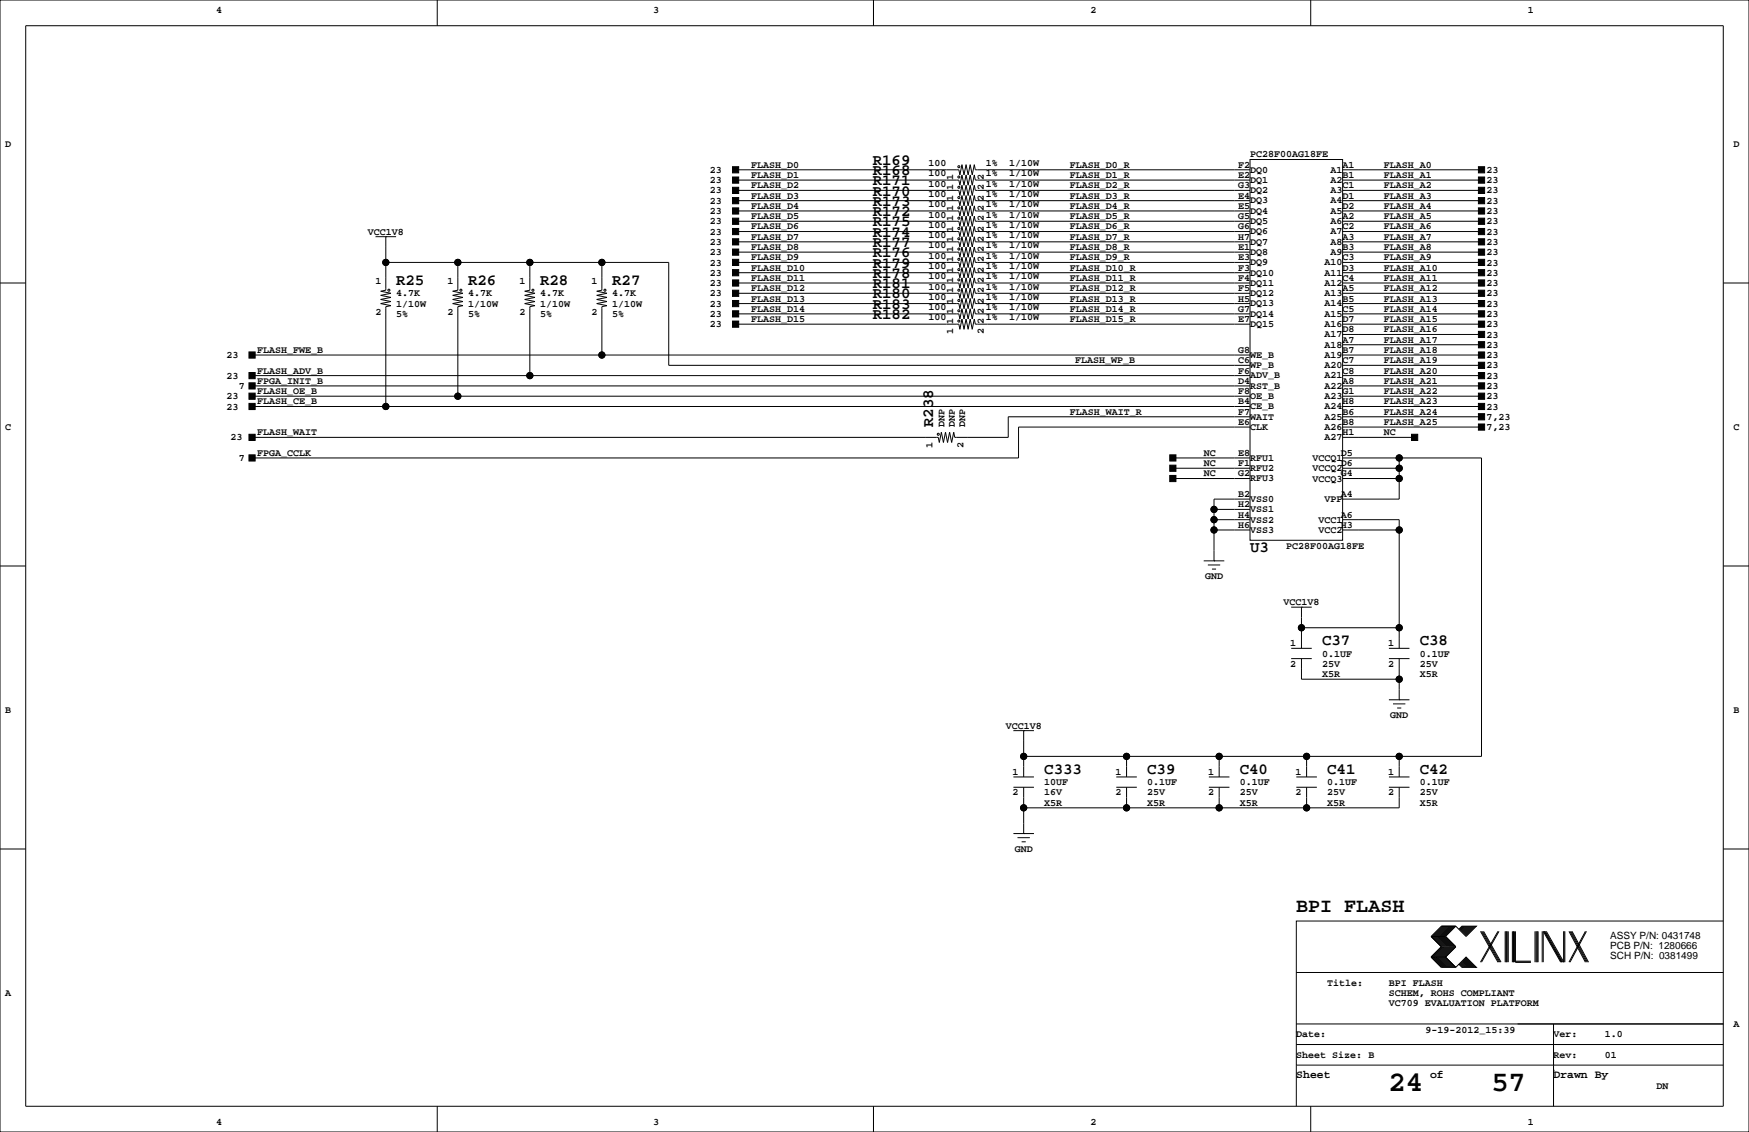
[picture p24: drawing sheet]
<svg xmlns="http://www.w3.org/2000/svg" width="432mm" height="279mm" viewBox="0 0 432 279" stroke-linecap="round" stroke-linejoin="round" font-family="sans-serif">
<defs><g id="words">
<g font-size="7.1">
<text x="342.8" y="269.3">24</text>
<text x="368.2" y="269.3">57</text>
</g>
<text font-size="4.9" x="320" y="225.1">BPI FLASH</text>
<g font-size="3.9">
<text x="215.5" y="40.6">R169</text>
<text x="215.5" y="43.2">R168</text>
<text x="215.5" y="45.7">R171</text>
<text x="215.5" y="48.3">R170</text>
<text x="215.5" y="50.8">R173</text>
<text x="215.5" y="53.3">R172</text>
<text x="215.5" y="55.9">R175</text>
<text x="215.5" y="58.4">R174</text>
<text x="215.5" y="61">R177</text>
<text x="215.5" y="63.5">R176</text>
<text x="97.8" y="70.3">R25</text>
<text x="115.6" y="70.3">R26</text>
<text x="133.3" y="70.3">R28</text>
<text x="151.1" y="70.3">R27</text>
<text x="215.5" y="66">R179</text>
<text x="215.5" y="68.6">R178</text>
<text x="215.5" y="71.1">R181</text>
<text x="215.5" y="73.7">R180</text>
<text x="215.5" y="76.2">R183</text>
<text x="215.5" y="78.7">R182</text>
<text x="230.3" y="105.4" transform="rotate(-90 230.3 105.4)">R238</text>
<text x="308.6" y="136.4">U3</text>
<text x="326.4" y="159.2">C37</text>
<text x="350.5" y="159.2">C38</text>
<text x="257.8" y="191">C333</text>
<text x="283.2" y="191">C39</text>
<text x="306.1" y="191">C40</text>
<text x="327.7" y="191">C41</text>
<text x="350.5" y="191">C42</text>
</g>
<g font-size="2.8">
<text x="320" y="266.1">Sheet</text>
<text x="353.1" y="266.1">of</text>
<text x="383.5" y="266.1">Drawn By</text>
</g>
<g font-size="2.5">
<text x="53.3" y="3.3">4</text>
<text x="161.3" y="3.3">3</text>
<text x="269.2" y="3.3">2</text>
<text x="377.2" y="3.3">1</text>
<text x="1.3" y="36.3">D</text>
<text x="185.4" y="41.4">FLASH_D0</text>
<text x="229.2" y="41">100</text>
<text x="243.4" y="41">1%</text>
<text x="249.1" y="41">1/10W</text>
<text x="264.2" y="41.4">FLASH_D0_R</text>
<text x="305.6" y="41.4">F2</text>
<text x="308.6" y="38.9">PC28F00AG18FE</text>
<text x="331.5" y="41.4">A1</text>
<text x="341.6" y="41.4">FLASH_A0</text>
<text x="428" y="36.3">D</text>
<text x="175.3" y="42.7">23</text>
<text x="175.3" y="45.2">23</text>
<text x="175.3" y="47.8">23</text>
<text x="185.4" y="43.9">FLASH_D1</text>
<text x="185.4" y="46.5">FLASH_D2</text>
<text x="229.2" y="43.5">100</text>
<text x="229.2" y="46.1">100</text>
<text x="235.3" y="47" transform="rotate(-90 235.3 47)">1</text>
<text x="235.3" y="44.4" transform="rotate(-90 235.3 44.4)">1</text>
<text x="242.9" y="47" transform="rotate(-90 242.9 47)">2</text>
<text x="242.9" y="44.4" transform="rotate(-90 242.9 44.4)">2</text>
<text x="243.4" y="43.5">1%</text>
<text x="243.4" y="46.1">1%</text>
<text x="249.1" y="43.5">1/10W</text>
<text x="249.1" y="46.1">1/10W</text>
<text x="264.2" y="46.5">FLASH_D2_R</text>
<text x="264.2" y="43.9">FLASH_D1_R</text>
<text x="305.6" y="43.9">E2</text>
<text x="305.6" y="46.5">G3</text>
<text x="308.6" y="42.6">DQ0</text>
<text x="308.6" y="45.1">DQ1</text>
<text x="308.6" y="47.7">DQ2</text>
<text x="328.5" y="42.6">A1</text>
<text x="328.5" y="45.1">A2</text>
<text x="328.5" y="47.7">A3</text>
<text x="331.5" y="43.9">B1</text>
<text x="331.5" y="46.5">C1</text>
<text x="341.6" y="46.5">FLASH_A2</text>
<text x="341.6" y="43.9">FLASH_A1</text>
<text x="367" y="47.8">23</text>
<text x="367" y="42.7">23</text>
<text x="367" y="45.2">23</text>
<text x="175.3" y="50.3">23</text>
<text x="175.3" y="52.8">23</text>
<text x="185.4" y="49">FLASH_D3</text>
<text x="185.4" y="51.6">FLASH_D4</text>
<text x="229.2" y="48.6">100</text>
<text x="229.2" y="51.1">100</text>
<text x="229.2" y="53.7">100</text>
<text x="235.3" y="52.1" transform="rotate(-90 235.3 52.1)">1</text>
<text x="235.3" y="49.5" transform="rotate(-90 235.3 49.5)">1</text>
<text x="242.9" y="52.1" transform="rotate(-90 242.9 52.1)">2</text>
<text x="242.9" y="49.5" transform="rotate(-90 242.9 49.5)">2</text>
<text x="243.4" y="48.6">1%</text>
<text x="243.4" y="51.1">1%</text>
<text x="243.4" y="53.7">1%</text>
<text x="249.1" y="48.6">1/10W</text>
<text x="249.1" y="51.1">1/10W</text>
<text x="249.1" y="53.7">1/10W</text>
<text x="264.2" y="49">FLASH_D3_R</text>
<text x="264.2" y="51.6">FLASH_D4_R</text>
<text x="305.6" y="49">E4</text>
<text x="305.6" y="51.6">E5</text>
<text x="308.6" y="50.2">DQ3</text>
<text x="308.6" y="52.8">DQ4</text>
<text x="328.5" y="50.2">A4</text>
<text x="328.5" y="52.8">A5</text>
<text x="331.5" y="49">D1</text>
<text x="331.5" y="51.6">D2</text>
<text x="341.6" y="51.6">FLASH_A4</text>
<text x="341.6" y="49">FLASH_A3</text>
<text x="367" y="52.8">23</text>
<text x="367" y="50.3">23</text>
<text x="90.8" y="57.9">VCC1V8</text>
<text x="175.3" y="55.4">23</text>
<text x="175.3" y="57.9">23</text>
<text x="185.4" y="54.1">FLASH_D5</text>
<text x="185.4" y="56.6">FLASH_D6</text>
<text x="185.4" y="59.2">FLASH_D7</text>
<text x="229.2" y="56.2">100</text>
<text x="229.2" y="58.8">100</text>
<text x="235.3" y="59.7" transform="rotate(-90 235.3 59.7)">1</text>
<text x="235.3" y="57.2" transform="rotate(-90 235.3 57.2)">1</text>
<text x="235.3" y="54.6" transform="rotate(-90 235.3 54.6)">1</text>
<text x="242.9" y="59.7" transform="rotate(-90 242.9 59.7)">2</text>
<text x="242.9" y="57.2" transform="rotate(-90 242.9 57.2)">2</text>
<text x="242.9" y="54.6" transform="rotate(-90 242.9 54.6)">2</text>
<text x="243.4" y="56.2">1%</text>
<text x="243.4" y="58.8">1%</text>
<text x="249.1" y="56.2">1/10W</text>
<text x="249.1" y="58.8">1/10W</text>
<text x="264.2" y="59.2">FLASH_D7_R</text>
<text x="264.2" y="54.1">FLASH_D5_R</text>
<text x="264.2" y="56.6">FLASH_D6_R</text>
<text x="305.6" y="54.1">G5</text>
<text x="305.6" y="56.6">G6</text>
<text x="305.6" y="59.2">H7</text>
<text x="308.6" y="55.3">DQ5</text>
<text x="308.6" y="57.8">DQ6</text>
<text x="328.5" y="55.3">A6</text>
<text x="328.5" y="57.8">A7</text>
<text x="331.5" y="54.1">A2</text>
<text x="331.5" y="56.6">C2</text>
<text x="331.5" y="59.2">A3</text>
<text x="341.6" y="59.2">FLASH_A7</text>
<text x="341.6" y="56.6">FLASH_A6</text>
<text x="341.6" y="54.1">FLASH_A5</text>
<text x="367" y="57.9">23</text>
<text x="367" y="55.4">23</text>
<text x="175.3" y="60.5">23</text>
<text x="175.3" y="65.5">23</text>
<text x="175.3" y="63">23</text>
<text x="185.4" y="64.3">FLASH_D9</text>
<text x="185.4" y="61.7">FLASH_D8</text>
<text x="229.2" y="61.3">100</text>
<text x="229.2" y="63.8">100</text>
<text x="235.3" y="64.8" transform="rotate(-90 235.3 64.8)">1</text>
<text x="235.3" y="62.2" transform="rotate(-90 235.3 62.2)">1</text>
<text x="242.9" y="64.8" transform="rotate(-90 242.9 64.8)">2</text>
<text x="242.9" y="62.2" transform="rotate(-90 242.9 62.2)">2</text>
<text x="243.4" y="61.3">1%</text>
<text x="243.4" y="63.8">1%</text>
<text x="249.1" y="61.3">1/10W</text>
<text x="249.1" y="63.8">1/10W</text>
<text x="264.2" y="61.7">FLASH_D8_R</text>
<text x="264.2" y="64.3">FLASH_D9_R</text>
<text x="305.6" y="61.7">E1</text>
<text x="305.6" y="64.3">E3</text>
<text x="308.6" y="60.4">DQ7</text>
<text x="308.6" y="62.9">DQ8</text>
<text x="308.6" y="65.5">DQ9</text>
<text x="327" y="65.5">A10</text>
<text x="328.5" y="60.4">A8</text>
<text x="328.5" y="62.9">A9</text>
<text x="331.5" y="61.7">B3</text>
<text x="331.5" y="64.3">C3</text>
<text x="341.6" y="64.3">FLASH_A9</text>
<text x="341.6" y="61.7">FLASH_A8</text>
<text x="367" y="65.5">23</text>
<text x="367" y="63">23</text>
<text x="367" y="60.5">23</text>
<text x="92.7" y="70.2">1</text>
<text x="110.5" y="70.2">1</text>
<text x="128.3" y="70.2">1</text>
<text x="146" y="70.2">1</text>
<text x="175.3" y="68.1">23</text>
<text x="175.3" y="70.6">23</text>
<text x="185.4" y="66.8">FLASH_D10</text>
<text x="185.4" y="69.3">FLASH_D11</text>
<text x="185.4" y="71.9">FLASH_D12</text>
<text x="229.2" y="66.4">100</text>
<text x="229.2" y="68.9">100</text>
<text x="229.2" y="71.5">100</text>
<text x="235.3" y="69.8" transform="rotate(-90 235.3 69.8)">1</text>
<text x="235.3" y="67.3" transform="rotate(-90 235.3 67.3)">1</text>
<text x="242.9" y="69.8" transform="rotate(-90 242.9 69.8)">2</text>
<text x="242.9" y="67.3" transform="rotate(-90 242.9 67.3)">2</text>
<text x="243.4" y="66.4">1%</text>
<text x="243.4" y="68.9">1%</text>
<text x="243.4" y="71.5">1%</text>
<text x="249.1" y="66.4">1/10W</text>
<text x="249.1" y="68.9">1/10W</text>
<text x="249.1" y="71.5">1/10W</text>
<text x="264.2" y="66.8">FLASH_D10_R</text>
<text x="264.2" y="69.3">FLASH_D11_R</text>
<text x="264.2" y="71.9">FLASH_D12_R</text>
<text x="305.6" y="66.8">F3</text>
<text x="305.6" y="69.3">F4</text>
<text x="305.6" y="71.9">F5</text>
<text x="308.6" y="68">DQ10</text>
<text x="308.6" y="70.5">DQ11</text>
<text x="327" y="68">A11</text>
<text x="327" y="70.5">A12</text>
<text x="331.5" y="66.8">D3</text>
<text x="331.5" y="69.3">C4</text>
<text x="331.5" y="71.9">A5</text>
<text x="341.6" y="71.9">FLASH_A12</text>
<text x="341.6" y="69.3">FLASH_A11</text>
<text x="341.6" y="66.8">FLASH_A10</text>
<text x="367" y="70.6">23</text>
<text x="367" y="68.1">23</text>
<text x="92.7" y="77.8">2</text>
<text x="97.8" y="75.7">1/10W</text>
<text x="97.8" y="73.2">4.7K</text>
<text x="110.5" y="77.8">2</text>
<text x="115.6" y="73.2">4.7K</text>
<text x="115.6" y="75.7">1/10W</text>
<text x="128.3" y="77.8">2</text>
<text x="133.3" y="73.2">4.7K</text>
<text x="133.3" y="75.7">1/10W</text>
<text x="146" y="77.8">2</text>
<text x="151.1" y="73.2">4.7K</text>
<text x="151.1" y="75.7">1/10W</text>
<text x="175.3" y="73.2">23</text>
<text x="175.3" y="75.7">23</text>
<text x="185.4" y="74.4">FLASH_D13</text>
<text x="185.4" y="77">FLASH_D14</text>
<text x="229.2" y="74">100</text>
<text x="229.2" y="76.5">100</text>
<text x="235.3" y="77.5" transform="rotate(-90 235.3 77.5)">1</text>
<text x="235.3" y="74.9" transform="rotate(-90 235.3 74.9)">1</text>
<text x="235.3" y="72.4" transform="rotate(-90 235.3 72.4)">1</text>
<text x="242.9" y="77.5" transform="rotate(-90 242.9 77.5)">2</text>
<text x="242.9" y="74.9" transform="rotate(-90 242.9 74.9)">2</text>
<text x="242.9" y="72.4" transform="rotate(-90 242.9 72.4)">2</text>
<text x="243.4" y="74">1%</text>
<text x="243.4" y="76.5">1%</text>
<text x="249.1" y="74">1/10W</text>
<text x="249.1" y="76.5">1/10W</text>
<text x="264.2" y="74.4">FLASH_D13_R</text>
<text x="264.2" y="77">FLASH_D14_R</text>
<text x="305.6" y="74.4">H5</text>
<text x="305.6" y="77">G7</text>
<text x="308.6" y="73.1">DQ12</text>
<text x="308.6" y="75.6">DQ13</text>
<text x="327" y="73.1">A13</text>
<text x="327" y="75.6">A14</text>
<text x="331.5" y="74.4">B5</text>
<text x="331.5" y="77">C5</text>
<text x="341.6" y="77">FLASH_A14</text>
<text x="341.6" y="74.4">FLASH_A13</text>
<text x="367" y="75.7">23</text>
<text x="367" y="73.2">23</text>
<text x="97.8" y="78.2">5%</text>
<text x="115.6" y="78.2">5%</text>
<text x="133.3" y="78.2">5%</text>
<text x="151.1" y="78.2">5%</text>
<text x="175.3" y="78.2">23</text>
<text x="175.3" y="80.8">23</text>
<text x="185.4" y="79.5">FLASH_D15</text>
<text x="229.2" y="79.1">100</text>
<text x="235.3" y="82.5" transform="rotate(-90 235.3 82.5)">1</text>
<text x="235.3" y="80" transform="rotate(-90 235.3 80)">1</text>
<text x="242.9" y="82.5" transform="rotate(-90 242.9 82.5)">2</text>
<text x="242.9" y="80" transform="rotate(-90 242.9 80)">2</text>
<text x="243.4" y="79.1">1%</text>
<text x="249.1" y="79.1">1/10W</text>
<text x="264.2" y="79.5">FLASH_D15_R</text>
<text x="305.6" y="79.5">E7</text>
<text x="308.6" y="78.2">DQ14</text>
<text x="308.6" y="80.7">DQ15</text>
<text x="327" y="78.2">A15</text>
<text x="327" y="80.7">A16</text>
<text x="327" y="83.2">A17</text>
<text x="331.5" y="79.5">D7</text>
<text x="331.5" y="82">D8</text>
<text x="341.6" y="82">FLASH_A16</text>
<text x="341.6" y="79.5">FLASH_A15</text>
<text x="367" y="83.3">23</text>
<text x="367" y="80.8">23</text>
<text x="367" y="78.2">23</text>
<text x="55.9" y="88.4">23</text>
<text x="63.5" y="87.1">FLASH_FWE_B</text>
<text x="265.4" y="89.7">FLASH_WP_B</text>
<text x="305.6" y="89.7">C6</text>
<text x="305.6" y="87.1">G8</text>
<text x="308.6" y="88.3">WE_B</text>
<text x="327" y="88.3">A19</text>
<text x="327" y="85.8">A18</text>
<text x="331.5" y="87.1">B7</text>
<text x="331.5" y="84.6">A7</text>
<text x="331.5" y="89.7">C7</text>
<text x="341.6" y="84.6">FLASH_A17</text>
<text x="341.6" y="87.1">FLASH_A18</text>
<text x="341.6" y="89.7">FLASH_A19</text>
<text x="367" y="85.9">23</text>
<text x="367" y="88.4">23</text>
<text x="55.9" y="93.5">23</text>
<text x="63.5" y="94.7">FPGA_INIT_B</text>
<text x="63.5" y="92.2">FLASH_ADV_B</text>
<text x="305.6" y="92.2">F6</text>
<text x="305.6" y="94.7">D4</text>
<text x="308.6" y="90.9">WP_B</text>
<text x="308.6" y="93.4">ADV_B</text>
<text x="308.6" y="95.9">RST_B</text>
<text x="327" y="95.9">A22</text>
<text x="327" y="90.9">A20</text>
<text x="327" y="93.4">A21</text>
<text x="331.5" y="94.7">A8</text>
<text x="331.5" y="92.2">C8</text>
<text x="341.6" y="94.7">FLASH_A21</text>
<text x="341.6" y="92.2">FLASH_A20</text>
<text x="367" y="90.9">23</text>
<text x="367" y="93.5">23</text>
<text x="55.9" y="98.6">23</text>
<text x="55.9" y="101.1">23</text>
<text x="58.9" y="96">7</text>
<text x="63.5" y="97.3">FLASH_OE_B</text>
<text x="63.5" y="99.8">FLASH_CE_B</text>
<text x="305.6" y="97.3">F8</text>
<text x="305.6" y="99.8">B4</text>
<text x="308.6" y="98.5">OE_B</text>
<text x="308.6" y="101">CE_B</text>
<text x="327" y="98.5">A23</text>
<text x="327" y="101">A24</text>
<text x="331.5" y="97.3">G1</text>
<text x="331.5" y="99.8">H8</text>
<text x="341.6" y="99.8">FLASH_A23</text>
<text x="341.6" y="97.3">FLASH_A22</text>
<text x="367" y="101.1">23</text>
<text x="367" y="98.6">23</text>
<text x="367" y="96">23</text>
<text x="1.3" y="106.2">C</text>
<text x="63.5" y="107.4">FLASH_WAIT</text>
<text x="233.2" y="105.4" transform="rotate(-90 233.2 105.4)">DNP</text>
<text x="235.7" y="105.4" transform="rotate(-90 235.7 105.4)">DNP</text>
<text x="238.3" y="105.4" transform="rotate(-90 238.3 105.4)">DNP</text>
<text x="264.2" y="102.4">FLASH_WAIT_R</text>
<text x="305.6" y="102.4">F7</text>
<text x="305.6" y="104.9">E6</text>
<text x="308.6" y="103.6">WAIT</text>
<text x="308.6" y="106.1">CLK</text>
<text x="327" y="106.1">A26</text>
<text x="327" y="103.6">A25</text>
<text x="331.5" y="107.4">H1</text>
<text x="331.5" y="104.9">B8</text>
<text x="331.5" y="102.4">B6</text>
<text x="341.6" y="107.4">NC</text>
<text x="341.6" y="104.9">FLASH_A25</text>
<text x="341.6" y="102.4">FLASH_A24</text>
<text x="367" y="106.2">7,23</text>
<text x="367" y="103.6">7,23</text>
<text x="428" y="106.2">C</text>
<text x="56.9" y="108.7">23</text>
<text x="58.9" y="113.8">7</text>
<text x="63.5" y="112.5">FPGA_CCLK</text>
<text x="230.2" y="110.5" transform="rotate(-90 230.2 110.5)">1</text>
<text x="237.8" y="110.5" transform="rotate(-90 237.8 110.5)">2</text>
<text x="297.2" y="112.5">NC</text>
<text x="305.6" y="112.5">E8</text>
<text x="308.6" y="113.7">RFU1</text>
<text x="324.1" y="113.8">VCCQ1</text>
<text x="327" y="108.6">A27</text>
<text x="331" y="112.5">D5</text>
<text x="297.2" y="115.1">NC</text>
<text x="297.2" y="117.6">NC</text>
<text x="305.6" y="117.6">G2</text>
<text x="305.6" y="115.1">F1</text>
<text x="308.6" y="118.8">RFU3</text>
<text x="308.6" y="116.3">RFU2</text>
<text x="324.1" y="118.9">VCCQ3</text>
<text x="324.1" y="116.3">VCCQ2</text>
<text x="331" y="117.6">G4</text>
<text x="331" y="115.1">D6</text>
<text x="305.6" y="122.7">B2</text>
<text x="305.6" y="125.2">H2</text>
<text x="308.6" y="123.9">VSS0</text>
<text x="327" y="124">VPP</text>
<text x="331" y="122.7">A4</text>
<text x="305.6" y="127.8">H4</text>
<text x="305.6" y="130.3">H6</text>
<text x="308.6" y="129">VSS2</text>
<text x="308.6" y="131.5">VSS3</text>
<text x="308.6" y="126.4">VSS1</text>
<text x="325.5" y="129">VCC1</text>
<text x="325.5" y="131.6">VCC2</text>
<text x="331" y="127.8">A6</text>
<text x="331" y="130.3">H3</text>
<text x="317.5" y="135.4">PC28F00AG18FE</text>
<text x="297.5" y="143">GND</text>
<text x="316.9" y="149.4">VCC1V8</text>
<text x="318.6" y="159.5">1</text>
<text x="342.7" y="159.5">1</text>
<text x="318.6" y="164.6">2</text>
<text x="326.4" y="162.1">0.1UF</text>
<text x="326.4" y="164.6">25V</text>
<text x="326.4" y="167.1">X5R</text>
<text x="342.7" y="164.6">2</text>
<text x="350.5" y="167.1">X5R</text>
<text x="350.5" y="164.6">25V</text>
<text x="350.5" y="162.1">0.1UF</text>
<text x="1.3" y="176">B</text>
<text x="248.3" y="179.8">VCC1V8</text>
<text x="343.2" y="177.3">GND</text>
<text x="428" y="176">B</text>
<text x="250" y="191.3">1</text>
<text x="275.4" y="191.3">1</text>
<text x="298.2" y="191.3">1</text>
<text x="319.8" y="191.3">1</text>
<text x="342.7" y="191.3">1</text>
<text x="250" y="196.3">2</text>
<text x="257.8" y="193.8">10UF</text>
<text x="257.8" y="196.3">16V</text>
<text x="275.4" y="196.3">2</text>
<text x="283.2" y="193.8">0.1UF</text>
<text x="283.2" y="196.3">25V</text>
<text x="298.2" y="196.3">2</text>
<text x="306.1" y="196.3">25V</text>
<text x="306.1" y="193.8">0.1UF</text>
<text x="319.8" y="196.3">2</text>
<text x="327.7" y="193.8">0.1UF</text>
<text x="327.7" y="196.3">25V</text>
<text x="342.7" y="196.3">2</text>
<text x="350.5" y="196.3">25V</text>
<text x="350.5" y="193.8">0.1UF</text>
<text x="257.8" y="198.9">X5R</text>
<text x="283.2" y="198.9">X5R</text>
<text x="306.1" y="198.9">X5R</text>
<text x="327.7" y="198.9">X5R</text>
<text x="350.5" y="198.9">X5R</text>
<text x="250.5" y="210.3">GND</text>
<text x="397.5" y="231.7">ASSY P/N: 0431748</text>
<text x="397.5" y="236.8">SCH P/N: 0381499</text>
<text x="397.5" y="234.2">PCB P/N: 1280666</text>
<text x="1.3" y="245.9">A</text>
<text x="327.7" y="243.3">Title:</text>
<text x="342.9" y="245.9">SCHEM, ROHS COMPLIANT</text>
<text x="342.9" y="243.3">BPI FLASH</text>
<text x="342.9" y="248.4">VC709 EVALUATION PLATFORM</text>
<text x="320" y="256">Date:</text>
<text x="351.9" y="255">9-19-2012_15:39</text>
<text x="383.5" y="256">Ver:</text>
<text x="396.2" y="256">1.0</text>
<text x="428" y="253.5">A</text>
<text x="320" y="261.1">Sheet Size: B</text>
<text x="383.5" y="261.1">Rev:</text>
<text x="396.2" y="261.1">01</text>
<text x="408.9" y="268.7">DN</text>
<text x="53.3" y="277.6">4</text>
<text x="161.3" y="277.6">3</text>
<text x="269.2" y="277.6">2</text>
<text x="377.2" y="277.6">1</text>
</g>
</g></defs>
<g fill="none" stroke="#000" stroke-width=".25">
<path d="M0 0h431.8v279.4h-431.8zM6.3 6.4h419.1v266.6h-419.1zM107.9 0v6.4M215.6 0v6.4M323.6 0v6.4M308.6 39.4h22.9v93.9h-22.9zM92.7 58.4h5.1M95.2 58.4h.1M95.2 58.4v13.2l-1.2 .3 2.5 .5-2.5 .5 2.5 .5-2.5 .5 2.5 .5-2.5 .5 2.5 .5-1.3 .3v24.6M181.6 59.7h55.1l.3 1.3 .5-2.6 .5 2.6 .5-2.6 .5 2.6 .5-2.6 .5 2.6 .5-2.6 .3 1.3h67.8M181.6 57.2h55.1l.3 1.2 .5-2.5 .5 2.5 .5-2.5 .5 2.5 .5-2.5 .5 2.5 .5-2.5 .3 1.3h67.8M181.6 54.6h55.1l.3 1.3 .5-2.6 .5 2.6 .5-2.6 .5 2.6 .5-2.6 .5 2.6 .5-2.6 .3 1.3h67.8"/>
<path d="M181.6 52.1h55.1l.3 1.2 .5-2.5 .5 2.5 .5-2.5 .5 2.5 .5-2.5 .5 2.5 .5-2.5 .3 1.3h67.8M181.6 49.5h55.1l.3 1.3 .5-2.5 .5 2.5 .5-2.5 .5 2.5 .5-2.5 .5 2.5 .5-2.5 .3 1.2h67.8M181.6 47h55.1l.3 1.3 .5-2.6 .5 2.6 .5-2.6 .5 2.6 .5-2.6 .5 2.6 .5-2.6 .3 1.3h67.8M181.6 44.4h55.1l.3 1.3 .5-2.5 .5 2.5 .5-2.5 .5 2.5 .5-2.5 .5 2.5 .5-2.5 .3 1.2h67.8M181.6 41.9h55.1l.3 1.3 .5-2.6 .5 2.6 .5-2.6 .5 2.6 .5-2.6 .5 2.6 .5-2.6 .3 1.3h67.8M331.5 59.7h34.3M331.5 57.2h34.3M331.5 54.6h34.3M331.5 52.1h34.3M331.5 49.5h34.3M331.5 47h34.3M331.5 44.4h34.3"/>
<path d="M331.5 41.9h34.3M0 69.8h6.3M95.2 64.8h69.9v25.4h143.5M113 64.8v6.8l-1.2 .3 2.5 .5-2.5 .5 2.5 .5-2.5 .5 2.5 .5-2.5 .5 2.5 .5-1.3 .3v22.1M130.8 64.8v6.8l-1.3 .3 2.6 .5-2.6 .5 2.6 .5-2.6 .5 2.6 .5-2.6 .5 2.6 .5-1.3 .3v17M148.6 64.8v6.8l-1.3 .3 2.6 .5-2.6 .5 2.6 .5-2.6 .5 2.6 .5-2.6 .5 2.6 .5-1.3 .3v11.9M181.6 77.5h55.1l.3 1.2 .5-2.5 .5 2.5 .5-2.5 .5 2.5 .5-2.5 .5 2.5 .5-2.5 .3 1.3h67.8M181.6 74.9h55.1l.3 1.3 .5-2.5 .5 2.5 .5-2.5 .5 2.5 .5-2.5 .5 2.5 .5-2.5 .3 1.2h67.8M181.6 72.4h55.1l.3 1.3 .5-2.6 .5 2.6 .5-2.6 .5 2.6 .5-2.6 .5 2.6 .5-2.6 .3 1.3h67.8M181.6 69.8h55.1l.3 1.3 .5-2.5 .5 2.5 .5-2.5 .5 2.5 .5-2.5 .5 2.5 .5-2.5 .3 1.2h67.8M181.6 67.3h55.1l.3 1.3 .5-2.6 .5 2.6 .5-2.6 .5 2.6 .5-2.6 .5 2.6 .5-2.6 .3 1.3h67.8M181.6 62.2h55.1l.3 1.3 .5-2.5 .5 2.5 .5-2.5 .5 2.5 .5-2.5 .5 2.5 .5-2.5 .3 1.2h67.8"/>
<path d="M181.6 64.8h55.1l.3 1.2 .5-2.5 .5 2.5 .5-2.5 .5 2.5 .5-2.5 .5 2.5 .5-2.5 .3 1.3h67.8M331.5 77.5h34.3M331.5 74.9h34.3M331.5 72.4h34.3M331.5 69.8h34.3M331.5 67.3h34.3M331.5 62.2h34.3M331.5 64.8h34.3M425.4 69.8h6.4M62.2 92.7h246.4M62.2 97.8h246.4M62.2 87.6h246.4"/>
<path d="M62.2 95.2h246.4M181.6 80h55.1l.3 1.3 .5-2.6 .5 2.6 .5-2.6 .5 2.6 .5-2.6 .5 2.6 .5-2.6 .3 1.3h67.8M331.5 92.7h34.3M331.5 97.8h34.3M331.5 80h34.3M331.5 82.5h34.3M331.5 90.2h34.3M331.5 87.6h34.3M331.5 85.1h34.3M331.5 95.2h34.3M62.2 100.3h246.4M289.6 118.1h19"/>
<path d="M289.6 113h19M289.6 115.6h19M308.6 102.9h-59.7v5h-13.2l-.2-1.2-.6 2.5-.5-2.5-.5 2.5-.5-2.5-.5 2.5-.5-2.5-.5 2.5-.3-1.3h-169.4M308.6 105.4h-57.1v7.6h-189.3M331.5 100.3h34.3M331.5 118.1h13.9M331.5 102.9h34.3M331.5 105.4h34.3M331.5 113h34.3v73.7h-113.1M331.5 115.6h13.9M331.5 107.9h17.7M345.4 113v10.2h-13.9"/>
<path d="M0 139.7h6.3M297.2 138.4h5.1M298.2 139.4h3M299.7 138.4h.1M299.7 130.8h8.9M299.7 128.3h8.9M299.7 125.7h8.9M308.6 123.2h-8.9v15.2M331.5 128.3h13.9v31.7M331.5 130.8h13.9M425.4 139.7h6.4M299.2 140.5h1"/>
<path d="M318.8 149.9h5M321.3 149.9h.1M321.3 149.9v10.1M321.3 154.9h24.1M318.8 162.6h5M318.8 160h5M321.3 162.6v5h24.1M342.9 162.6h5.1M342.9 160h5.1M342.9 172.7h5.1M343.9 173.7h3.1M344.9 174.8h1"/>
<path d="M345.4 172.7h.1M345.4 162.6v10.1M250.2 194.3h5.1M250.2 191.8h5.1M250.2 180.3h5.1M252.7 180.3h.1M252.7 180.3v11.5M252.7 194.3v11.4M275.6 194.3h5.1M275.6 191.8h5.1M278.1 186.7v5.1M278.1 194.3v5.1"/>
<path d="M298.4 194.3h5.1M298.4 191.8h5.1M301 186.7v5.1M301 194.3v5.1M320 194.3h5.1M320 191.8h5.1M322.6 186.7v5.1M322.6 194.3v5.1M342.9 194.3h5.1M342.9 191.8h5.1M345.4 186.7v5.1M345.4 194.3v5.1h-92.7"/>
<path d="M0 209.5h6.3M250.2 205.7h5.1M251.2 206.8h3.1M252.2 207.8h1M252.7 205.7h.1M425.4 209.5h6.4M353.3 236.2l2.6 2.6h3.5M353.3 231.1l2.6 2.6-2.6 2.5M353.3 236.2h3.6M353.3 231.1h3.6M356.1 228.6l-2.5 2.5 2.5 2.6-2.5 2.5 2.5 2.6M356.4 228.6l-2.6 2.5 2.6 2.6-2.6 2.5 2.6 2.6"/>
<path d="M356.6 228.6l-2.5 2.5 2.5 2.6-2.5 2.5 2.5 2.6M356.9 228.6l-2.6 2.5 2.6 2.6-2.6 2.5 2.6 2.6M356.9 231.1l2.5 2.6-2.5 2.5M356.9 236.2l2.5 2.6M357.1 228.6l-2.5 2.5 2.5 2.6-2.5 2.5 2.5 2.6M357.4 228.6l-2.6 2.5 2.6 2.6-2.6 2.5 2.6 2.6M357.6 228.6l-2.5 2.5 2.5 2.6-2.5 2.5 2.5 2.6M357.9 228.6l-2.6 2.5 2.6 2.6-2.6 2.5 2.6 2.6M358.1 228.6l-2.5 2.5 2.5 2.6-2.5 2.5 2.5 2.6M358.4 228.6l-2.5 2.5 2.5 2.6-2.5 2.5 2.5 2.6M358.6 228.6l-2.5 2.5 2.5 2.6-2.5 2.5 2.5 2.6M358.9 228.6l-2.5 2.5 2.5 2.6-2.5 2.5 2.5 2.6"/>
<path d="M359.2 228.6l-2.6 2.5 2.6 2.6-2.6 2.5 2.6 2.6M359.4 228.6l2.5 2.5 2.6-2.5h-3.6l-.7 .8M359.4 228.6h-3.5l-2.6 2.5M359.4 228.6l-2.5 2.5M360.2 238l.7 .8h3.6l-2.6-2.6-2.5 2.6M360.4 237.7l1 1.1M360.4 238l.8 .8M360.7 237.5l1.2 1.3M360.7 237.7l1 1.1M360.9 237.2l1.6 1.6M360.9 237.5l1.3 1.3M361.2 237l1.8 1.8"/>
<path d="M361.2 237.2l1.5 1.6M361.2 228.6l-.8 .8M361.4 236.7l2.1 2.1M361.4 237l1.8 1.8M361.4 228.6l-1 1M361.7 236.5l2.3 2.3M361.7 236.7l2 2.1M361.7 228.6l-1 1M361.9 236.5l2.3 2.3M361.9 228.6l-1.2 1.3M362.2 228.6l-1.3 1.3M362.5 228.6l-1.6 1.5"/>
<path d="M362.7 228.6l-1.5 1.5M363 228.6l-1.8 1.8M363.2 228.6l-1.8 1.8M363.5 228.6l-2.1 2M363.7 228.6l-2 2M364 228.6l-2.3 2.3M364.2 228.6l-2.3 2.3M365.5 229.9l4.3 7.6M365.8 229.9l4.3 7.6M366 229.9l4.3 7.6M366.3 229.9l4.3 7.6M369.8 229.9l-4.3 7.6"/>
<path d="M370.1 229.9l-4.3 7.6M371.6 229.9v7.6M371.9 229.9v7.6M372.1 229.9v7.6M372.4 229.9v7.6M373.4 229.9v7.6M373.6 229.9v7.6M373.9 229.9v7.6M374.1 229.9v7.6h3.9M374.1 237.2h3.9M379 229.9v7.6M379.2 229.9v7.6"/>
<path d="M379.5 229.9v7.6M379.7 229.9v7.6M380.7 229.9v7.6M381 237.5v-7.6l4.3 7.6M381.3 229.9l4.3 7.6M381.5 229.9l4.3 7.6M381.8 229.9l4.3 7.6v-7.6M386.3 229.9v7.6M387.3 229.9l4.1 7.6M387.6 229.9l4.1 7.6M387.9 229.9l4 7.6M388.1 229.9l4.1 7.6"/>
<path d="M391.4 229.9l-4.1 7.6M391.7 229.9l-4.1 7.6M425.4 227.3h-105.4v35.6M320 257.8h105.4M320 252.7h105.4M320 240h105.4M383.5 252.7v20.3M107.9 273v6.4M215.6 273v6.4M320 262.9v10.1M320 262.9h105.4M323.6 273v6.4"/>
<path d="M383.5 264.2h.1"/>
<circle cx="236.7" cy="41.1" r=".25"/>
<circle cx="236.7" cy="51.3" r=".25"/>
<circle cx="236.7" cy="53.8" r=".25"/>
<circle cx="236.7" cy="43.7" r=".25"/>
<circle cx="236.7" cy="56.4" r=".25"/>
<circle cx="236.7" cy="48.8" r=".25"/>
<circle cx="236.7" cy="58.9" r=".25"/>
<circle cx="236.7" cy="46.2" r=".25"/>
<circle cx="95.3" cy="64.8" r=".76"/>
<circle cx="96" cy="71.6" r=".25"/>
<circle cx="113" cy="64.8" r=".76"/>
<circle cx="113.8" cy="71.6" r=".25"/>
<circle cx="130.8" cy="64.8" r=".76"/>
<circle cx="131.6" cy="71.6" r=".25"/>
<circle cx="148.6" cy="64.8" r=".76"/>
<circle cx="149.4" cy="71.6" r=".25"/>
<circle cx="236.7" cy="66.5" r=".25"/>
<circle cx="236.7" cy="69.1" r=".25"/>
<circle cx="236.7" cy="79.2" r=".25"/>
<circle cx="236.7" cy="64" r=".25"/>
<circle cx="236.7" cy="76.7" r=".25"/>
<circle cx="236.7" cy="71.6" r=".25"/>
<circle cx="236.7" cy="61.5" r=".25"/>
<circle cx="236.7" cy="74.2" r=".25"/>
<circle cx="113" cy="97.8" r=".76"/>
<circle cx="130.8" cy="92.7" r=".76"/>
<circle cx="148.6" cy="87.6" r=".76"/>
<circle cx="95.3" cy="100.3" r=".76"/>
<circle cx="231.6" cy="107.2" r=".25"/>
<circle cx="345.4" cy="113" r=".76"/>
<circle cx="345.4" cy="115.6" r=".76"/>
<circle cx="345.4" cy="118.1" r=".76"/>
<circle cx="299.7" cy="125.7" r=".76"/>
<circle cx="299.7" cy="128.3" r=".76"/>
<circle cx="299.7" cy="130.8" r=".76"/>
<circle cx="345.4" cy="130.8" r=".76"/>
<circle cx="321.3" cy="154.9" r=".76"/>
<circle cx="345.4" cy="154.9" r=".76"/>
<circle cx="345.4" cy="167.6" r=".76"/>
<circle cx="252.7" cy="199.4" r=".76"/>
<circle cx="252.7" cy="186.7" r=".76"/>
<circle cx="278.1" cy="199.4" r=".76"/>
<circle cx="278.1" cy="186.7" r=".76"/>
<circle cx="301" cy="199.4" r=".76"/>
<circle cx="301" cy="186.7" r=".76"/>
<circle cx="322.6" cy="199.4" r=".76"/>
<circle cx="322.6" cy="186.7" r=".76"/>
<circle cx="345.4" cy="186.7" r=".76"/>
</g>
<g fill="#000" stroke="#000" stroke-width=".25">
<path d="M180.8 56.4h1.6v1.5h-1.6z" fill-rule="evenodd"/>
<path d="M180.8 53.8h1.6v1.6h-1.6z" fill-rule="evenodd"/>
<path d="M180.8 51.3h1.6v1.5h-1.6z" fill-rule="evenodd"/>
<path d="M180.8 48.8h1.6v1.5h-1.6z" fill-rule="evenodd"/>
<path d="M180.8 46.2h1.6v1.6h-1.6z" fill-rule="evenodd"/>
<path d="M180.8 43.7h1.6v1.5h-1.6z" fill-rule="evenodd"/>
<path d="M180.8 41.1h1.6v1.6h-1.6z" fill-rule="evenodd"/>
<path d="M365 43.7h1.5v1.5h-1.5z" fill-rule="evenodd"/>
<path d="M365 41.1h1.5v1.6h-1.5z" fill-rule="evenodd"/>
<path d="M365 46.2h1.5v1.6h-1.5z" fill-rule="evenodd"/>
<path d="M365 48.8h1.5v1.5h-1.5z" fill-rule="evenodd"/>
<path d="M365 51.3h1.5v1.5h-1.5z" fill-rule="evenodd"/>
<path d="M365 53.8h1.5v1.6h-1.5z" fill-rule="evenodd"/>
<path d="M365 56.4h1.5v1.5h-1.5z" fill-rule="evenodd"/>
<path d="M180.8 76.7h1.6v1.5h-1.6z" fill-rule="evenodd"/>
<path d="M180.8 74.2h1.6v1.5h-1.6z" fill-rule="evenodd"/>
<path d="M180.8 71.6h1.6v1.6h-1.6z" fill-rule="evenodd"/>
<path d="M180.8 69.1h1.6v1.5h-1.6z" fill-rule="evenodd"/>
<path d="M180.8 66.5h1.6v1.6h-1.6z" fill-rule="evenodd"/>
<path d="M180.8 61.5h1.6v1.5h-1.6z" fill-rule="evenodd"/>
<path d="M180.8 64h1.6v1.5h-1.6z" fill-rule="evenodd"/>
<path d="M180.8 58.9h1.6v1.6h-1.6z" fill-rule="evenodd"/>
<path d="M365 58.9h1.5v1.6h-1.5z" fill-rule="evenodd"/>
<path d="M365 61.5h1.5v1.5h-1.5z" fill-rule="evenodd"/>
<path d="M365 64h1.5v1.5h-1.5z" fill-rule="evenodd"/>
<path d="M365 66.5h1.5v1.6h-1.5z" fill-rule="evenodd"/>
<path d="M365 69.1h1.5v1.5h-1.5z" fill-rule="evenodd"/>
<path d="M365 71.6h1.5v1.6h-1.5z" fill-rule="evenodd"/>
<path d="M365 74.2h1.5v1.5h-1.5z" fill-rule="evenodd"/>
<path d="M365 76.7h1.5v1.5h-1.5z" fill-rule="evenodd"/>
<path d="M61.5 91.9h1.5v1.6h-1.5z" fill-rule="evenodd"/>
<path d="M61.5 97h1.5v1.6h-1.5z" fill-rule="evenodd"/>
<path d="M61.5 86.9h1.5v1.5h-1.5z" fill-rule="evenodd"/>
<path d="M61.5 94.5h1.5v1.5h-1.5z" fill-rule="evenodd"/>
<path d="M180.8 79.2h1.6v1.6h-1.6z" fill-rule="evenodd"/>
<path d="M365 79.2h1.5v1.6h-1.5z" fill-rule="evenodd"/>
<path d="M365 91.9h1.5v1.6h-1.5z" fill-rule="evenodd"/>
<path d="M365 81.8h1.5v1.5h-1.5z" fill-rule="evenodd"/>
<path d="M365 89.4h1.5v1.5h-1.5z" fill-rule="evenodd"/>
<path d="M365 86.9h1.5v1.5h-1.5z" fill-rule="evenodd"/>
<path d="M365 84.3h1.5v1.6h-1.5z" fill-rule="evenodd"/>
<path d="M365 94.5h1.5v1.5h-1.5z" fill-rule="evenodd"/>
<path d="M365 97h1.5v1.6h-1.5z" fill-rule="evenodd"/>
<path d="M61.5 99.6h1.5v1.5h-1.5z" fill-rule="evenodd"/>
<path d="M61.5 107.2h1.5v1.5h-1.5z" fill-rule="evenodd"/>
<path d="M61.5 112.3h1.5v1.5h-1.5z" fill-rule="evenodd"/>
<path d="M288.8 117.3h1.5v1.6h-1.5z" fill-rule="evenodd"/>
<path d="M288.8 112.3h1.5v1.5h-1.5z" fill-rule="evenodd"/>
<path d="M288.8 114.8h1.5v1.5h-1.5z" fill-rule="evenodd"/>
<path d="M348.5 107.2h1.5v1.5h-1.5z" fill-rule="evenodd"/>
<path d="M365 102.1h1.5v1.5h-1.5z" fill-rule="evenodd"/>
<path d="M365 104.6h1.5v1.6h-1.5z" fill-rule="evenodd"/>
<path d="M365 99.6h1.5v1.5h-1.5z" fill-rule="evenodd"/>
<circle cx="95.3" cy="64.8" r=".76"/>
<circle cx="113" cy="64.8" r=".76"/>
<circle cx="130.8" cy="64.8" r=".76"/>
<circle cx="148.6" cy="64.8" r=".76"/>
<circle cx="113" cy="97.8" r=".76"/>
<circle cx="130.8" cy="92.7" r=".76"/>
<circle cx="148.6" cy="87.6" r=".76"/>
<circle cx="95.3" cy="100.3" r=".76"/>
<circle cx="345.4" cy="113" r=".76"/>
<circle cx="345.4" cy="115.6" r=".76"/>
<circle cx="345.4" cy="118.1" r=".76"/>
<circle cx="299.7" cy="125.7" r=".76"/>
<circle cx="299.7" cy="128.3" r=".76"/>
<circle cx="299.7" cy="130.8" r=".76"/>
<circle cx="345.4" cy="130.8" r=".76"/>
<circle cx="321.3" cy="154.9" r=".76"/>
<circle cx="345.4" cy="154.9" r=".76"/>
<circle cx="345.4" cy="167.6" r=".76"/>
<circle cx="252.7" cy="199.4" r=".76"/>
<circle cx="252.7" cy="186.7" r=".76"/>
<circle cx="278.1" cy="199.4" r=".76"/>
<circle cx="278.1" cy="186.7" r=".76"/>
<circle cx="301" cy="199.4" r=".76"/>
<circle cx="301" cy="186.7" r=".76"/>
<circle cx="322.6" cy="199.4" r=".76"/>
<circle cx="322.6" cy="186.7" r=".76"/>
<circle cx="345.4" cy="186.7" r=".76"/>
</g>
<use href="#words"/>
</svg>
